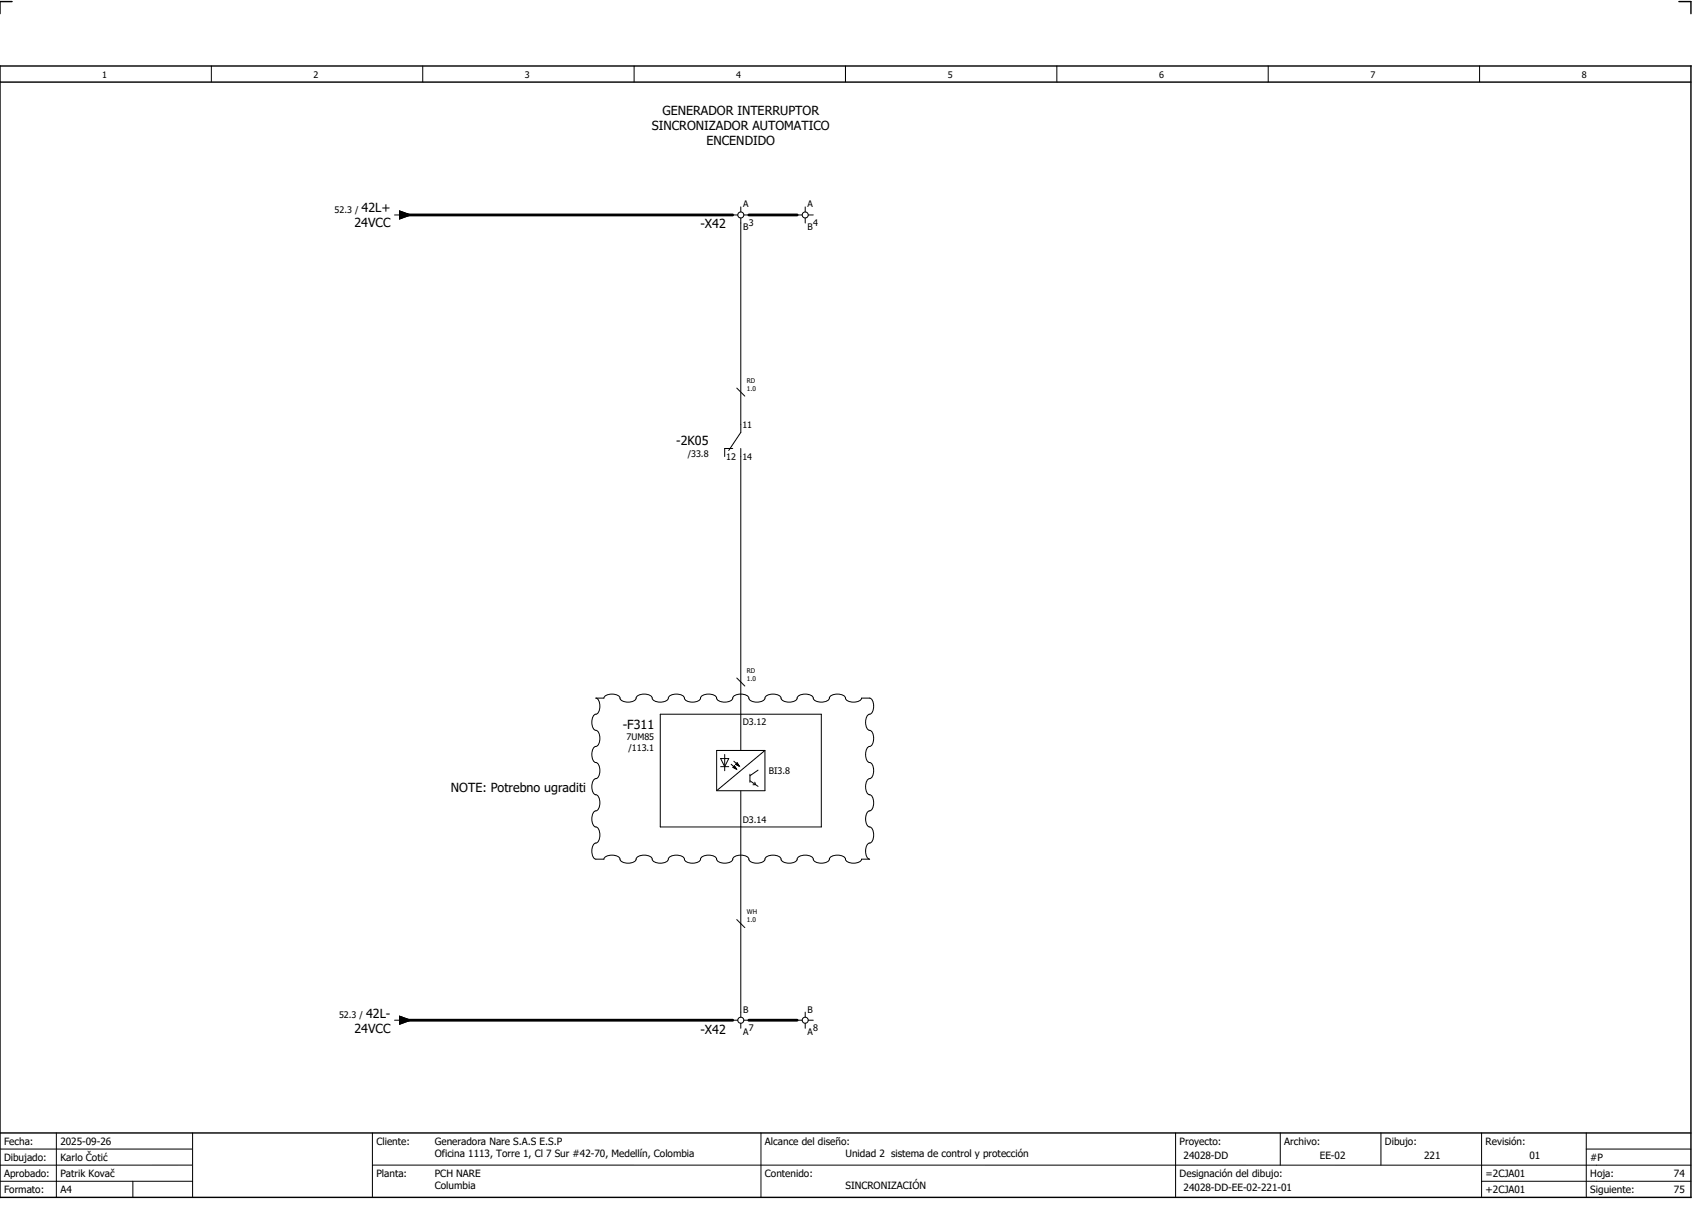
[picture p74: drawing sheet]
<svg xmlns="http://www.w3.org/2000/svg" width="421mm" height="301mm" viewBox="0 0 421 301" stroke-linecap="round" stroke-linejoin="round" font-family="sans-serif">
<defs><g id="words">
<g font-size="3.1">
<text x="164.5" y="28.5">GENERADOR INTERRUPTOR</text>
<text x="161.9" y="32.3">SINCRONIZADOR AUTOMATICO</text>
<text x="175.5" y="36">ENCENDIDO</text>
<text x="89.8" y="52.8">42L+</text>
<text x="88" y="56.5">24VCC</text>
<text x="174" y="56.7">-X42</text>
<text x="168" y="110.6">-2K05</text>
<text x="154.7" y="181">-F311</text>
<text x="112" y="196.8">NOTE: Potrebno ugraditi</text>
<text x="88" y="256.5">24VCC</text>
<text x="90.9" y="252.8">42L-</text>
<text x="174" y="256.7">-X42</text>
</g>
<g font-size="2.5">
<text x="1" y="284.4">Fecha:</text>
<text x="15" y="284.4">2025-09-26</text>
<text x="93.5" y="284.4">Cliente:</text>
<text x="108" y="284.4">Generadora Nare S.A.S E.S.P</text>
<text x="108" y="287.4">Oficina 1113, Torre 1, Cl 7 Sur #42-70, Medellín, Colombia</text>
<text x="190" y="284.4">Alcance del diseño:</text>
<text x="210" y="287.4">Unidad 2 sistema de control y protección</text>
<text x="293" y="284.4">Proyecto:</text>
<text x="294" y="287.9">24028-DD</text>
<text x="319" y="284.4">Archivo:</text>
<text x="327.8" y="287.9">EE-02</text>
<text x="344" y="284.4">Dibujo:</text>
<text x="353.7" y="287.9">221</text>
<text x="369" y="284.4">Revisión:</text>
<text x="379.9" y="287.9">01</text>
<text x="1" y="288.4">Dibujado:</text>
<text x="1" y="292.4">Aprobado:</text>
<text x="15" y="288.4">Karlo Čotić</text>
<text x="15" y="292.4">Patrik Kovač</text>
<text x="93.5" y="292.4">Planta:</text>
<text x="108" y="292.4">PCH NARE</text>
<text x="190" y="292.4">Contenido:</text>
<text x="293" y="292.4">Designación del dibujo:</text>
<text x="369" y="292.4">=2CJA01</text>
<text x="395" y="292.4">Hoja:</text>
<text x="395" y="288.4">#P</text>
<text x="415.8" y="292.4">74</text>
<text x="1" y="296.4">Formato:</text>
<text x="15" y="296.4">A4</text>
<text x="108" y="295.4">Columbia</text>
<text x="210" y="295.4">SINCRONIZACIÓN</text>
<text x="294" y="295.9">24028-DD-EE-02-221-01</text>
<text x="369" y="296.4">+2CJA01</text>
<text x="395" y="296.4">Siguiente:</text>
<text x="415.8" y="296.4">75</text>
</g>
<g font-size="2.2">
<text x="25.4" y="19.4">1</text>
<text x="77.9" y="19.4">2</text>
<text x="130.4" y="19.4">3</text>
<text x="182.9" y="19.4">4</text>
<text x="235.4" y="19.4">5</text>
<text x="287.9" y="19.4">6</text>
<text x="340.4" y="19.4">7</text>
<text x="392.9" y="19.4">8</text>
<text x="83.1" y="52.9">52.3 /</text>
<text x="184.6" y="51.5">A</text>
<text x="200.6" y="51.5">A</text>
<text x="184.6" y="57">B</text>
<text x="186" y="56">3</text>
<text x="200.6" y="57">B</text>
<text x="202" y="56">4</text>
<text x="184.4" y="106.3">11</text>
<text x="170.8" y="113.5">/33.8</text>
<text x="180.4" y="114.2">12</text>
<text x="184.4" y="114.2">14</text>
<text x="155.6" y="183.9">7UM85</text>
<text x="184.5" y="180.1">D3.12</text>
<text x="156.1" y="186.6">/113.1</text>
<text x="191" y="192.3">BI3.8</text>
<text x="184.5" y="204.4">D3.14</text>
<text x="184.6" y="251.5">B</text>
<text x="200.6" y="251.5">B</text>
<text x="84.2" y="252.9">52.3 /</text>
<text x="184.6" y="257">A</text>
<text x="186" y="256">7</text>
<text x="200.6" y="257">A</text>
<text x="202" y="256">8</text>
</g>
<g font-size="1.6">
<text x="185.5" y="95.1">RD</text>
<text x="185.5" y="97.1">1.0</text>
<text x="185.5" y="167.1">RD</text>
<text x="185.5" y="169.1">1.0</text>
<text x="185.5" y="227.1">WH</text>
<text x="185.5" y="229.1">1.0</text>
</g>
</g></defs>
<path d="M0 16.4h420v281h-420zM3 .4h-3v3M417 .4h3v3M0 20.4h420M0 281.4h420" fill="none" stroke="#000" stroke-width=".35"/>
<g fill="none" stroke="#000" stroke-width=".25">
<path d="M52.5 16.4v4M105 16.4v4M157.5 16.4v4M210 16.4v4M262.5 16.4v4M315 16.4v4M367.5 16.4v4M98 53.4h1.3M99.3 52.4l2.7 1-2.7 1zM182 53.4h1.3M184 51.4v1.2M184 54.1v53.3l-3 4.5"/>
<path d="M184.8 53.4h1.2M198 53.4h1.2M200 51.4v1.2M200 54.1v1.3M200.7 53.4h1.3M183 96.4l2 2M182 111.4h-2v2M184 111.4v75M148 173.4h2l.1-.3a2.98 2.98 0 0 1 3.8 0 1.69 1.69 0 0 0 2.1 1.3 1.68 1.68 0 0 0 2.1-1.3 2.98 2.98 0 0 1 3.8 0 1.68 1.68 0 0 0 2.1 1.3 1.68 1.68 0 0 0 2.1-1.3 2.98 2.98 0 0 1 3.8 0 1.68 1.68 0 0 0 2.1 1.3 1.68 1.68 0 0 0 2.1-1.3 2.98 2.98 0 0 1 3.8 0 1.69 1.69 0 0 0 2.1 1.3 1.68 1.68 0 0 0 2.1-1.3 2.98 2.98 0 0 1 3.8 0 1.68 1.68 0 0 0 2.1 1.3 1.68 1.68 0 0 0 2.1-1.3 2.98 2.98 0 0 1 3.8 0 1.69 1.69 0 0 0 2.1 1.3 1.68 1.68 0 0 0 2.1-1.3 2.98 2.98 0 0 1 3.8 0 1.69 1.69 0 0 0 2.1 1.3 1.68 1.68 0 0 0 2.1-1.3 2.98 2.98 0 0 1 3.8 0 1.69 1.69 0 0 0 2.1 1.3 1.94 1.94 0 0 0 2-1l2.3 .1a2.98 2.98 0 0 1 0 3.8 1.68 1.68 0 0 0-1.3 2.1 1.68 1.68 0 0 0 1.3 2.1 2.98 2.98 0 0 1 0 3.8 1.69 1.69 0 0 0-1.3 2.1 1.68 1.68 0 0 0 1.3 2.1 2.98 2.98 0 0 1 0 3.8 1.68 1.68 0 0 0-1.3 2.1 1.68 1.68 0 0 0 1.3 2.1 2.98 2.98 0 0 1 0 3.8 1.69 1.69 0 0 0-1.3 2.1 1.68 1.68 0 0 0 1.3 2.1 2.98 2.98 0 0 1 0 3.8 1.68 1.68 0 0 0-1.3 2.1 1.93 1.93 0 0 0 1 2h-2l-.1 .3a2.98 2.98 0 0 1-3.8 0 1.68 1.68 0 0 0-2.1-1.3 1.68 1.68 0 0 0-2.1 1.3 2.98 2.98 0 0 1-3.8 0 1.69 1.69 0 0 0-2.1-1.3 1.68 1.68 0 0 0-2.1 1.3 2.98 2.98 0 0 1-3.8 0 1.69 1.69 0 0 0-2.1-1.3 1.68 1.68 0 0 0-2.1 1.3 2.98 2.98 0 0 1-3.8 0 1.69 1.69 0 0 0-2.1-1.3 1.68 1.68 0 0 0-2.1 1.3 2.98 2.98 0 0 1-3.8 0 1.68 1.68 0 0 0-2.1-1.3 1.68 1.68 0 0 0-2.1 1.3 2.98 2.98 0 0 1-3.8 0 1.69 1.69 0 0 0-2.1-1.3 1.68 1.68 0 0 0-2.1 1.3 2.98 2.98 0 0 1-3.8 0 1.68 1.68 0 0 0-2.1-1.3 1.68 1.68 0 0 0-2.1 1.3 2.98 2.98 0 0 1-3.8 0 1.69 1.69 0 0 0-2.1-1.3 1.93 1.93 0 0 0-2 1l-2.3-.1a2.98 2.98 0 0 1 0-3.8 1.68 1.68 0 0 0 1.3-2.1 1.68 1.68 0 0 0-1.3-2.1 2.98 2.98 0 0 1 0-3.8 1.68 1.68 0 0 0 1.3-2.1 1.68 1.68 0 0 0-1.3-2.1 2.98 2.98 0 0 1 0-3.8 1.68 1.68 0 0 0 1.3-2.1 1.68 1.68 0 0 0-1.3-2.1 2.98 2.98 0 0 1 0-3.8 1.68 1.68 0 0 0 1.3-2.1 1.68 1.68 0 0 0-1.3-2.1 2.98 2.98 0 0 1 0-3.8 1.69 1.69 0 0 0 1.3-2.1 1.94 1.94 0 0 0-1-2zM164 177.4h40v28h-40zM183 168.4l2 2M179 188.4h2l-1 2z"/>
<path d="M179 190.4h2M180 187.4v4M181.6 189.8l1.3 1.2M182.3 189.1l1.3 1.2M182.4 190.2l.5 .8-.8-.4zM183.1 189.5l.5 .8-.8-.5zM184 196.4v56.2M186.3 193.9l2 1.4M186.3 192.3v2M187.5 194.3l.2 .6h-.7M188.3 191.3l-2 1.4M190 186.4l-12 10"/>
<path d="M190 186.4v10h-12M190 186.4h-12v10M183 228.4l2 2M98 253.4h1.3M99.3 252.4l2.7 1-2.7 1zM182 253.4h1.3M184 254.1v1.3M184.8 253.4h1.2M198 253.4h1.2M200 251.4v1.2M200 254.1v1.3M200.7 253.4h1.3"/>
<path d="M0 285.4h47.8M0 293.4h47.8M14 281.4v16M33 293.4v4M47.8 281.4v16M47.8 289.4h-47.8M92.5 281.4v16M92.5 289.4h327.5M189 281.4v16M292 281.4v15.8M318 281.4v8M343 281.4v8"/>
<path d="M368 281.4v15.8M368 293.4h52M394 285.4h26M394 281.4v15.8"/>
<circle cx="184" cy="53.4" r=".75"/>
<circle cx="200" cy="53.4" r=".75"/>
<circle cx="184" cy="253.4" r=".75"/>
<circle cx="200" cy="253.4" r=".75"/>
</g>
<path d="M100 53.4h82M186 53.4h12M100 253.4h82M186 253.4h12" fill="none" stroke="#000" stroke-width=".7"/>
<path d="M99.3 52.4l2.7 1-2.7 1zM182.4 190.2l.5 .8-.8-.4zM183.1 189.5l.5 .8-.8-.5zM99.3 252.4l2.7 1-2.7 1z" fill="#000" stroke="#000" stroke-width=".25"/>
<use href="#words"/>
</svg>
